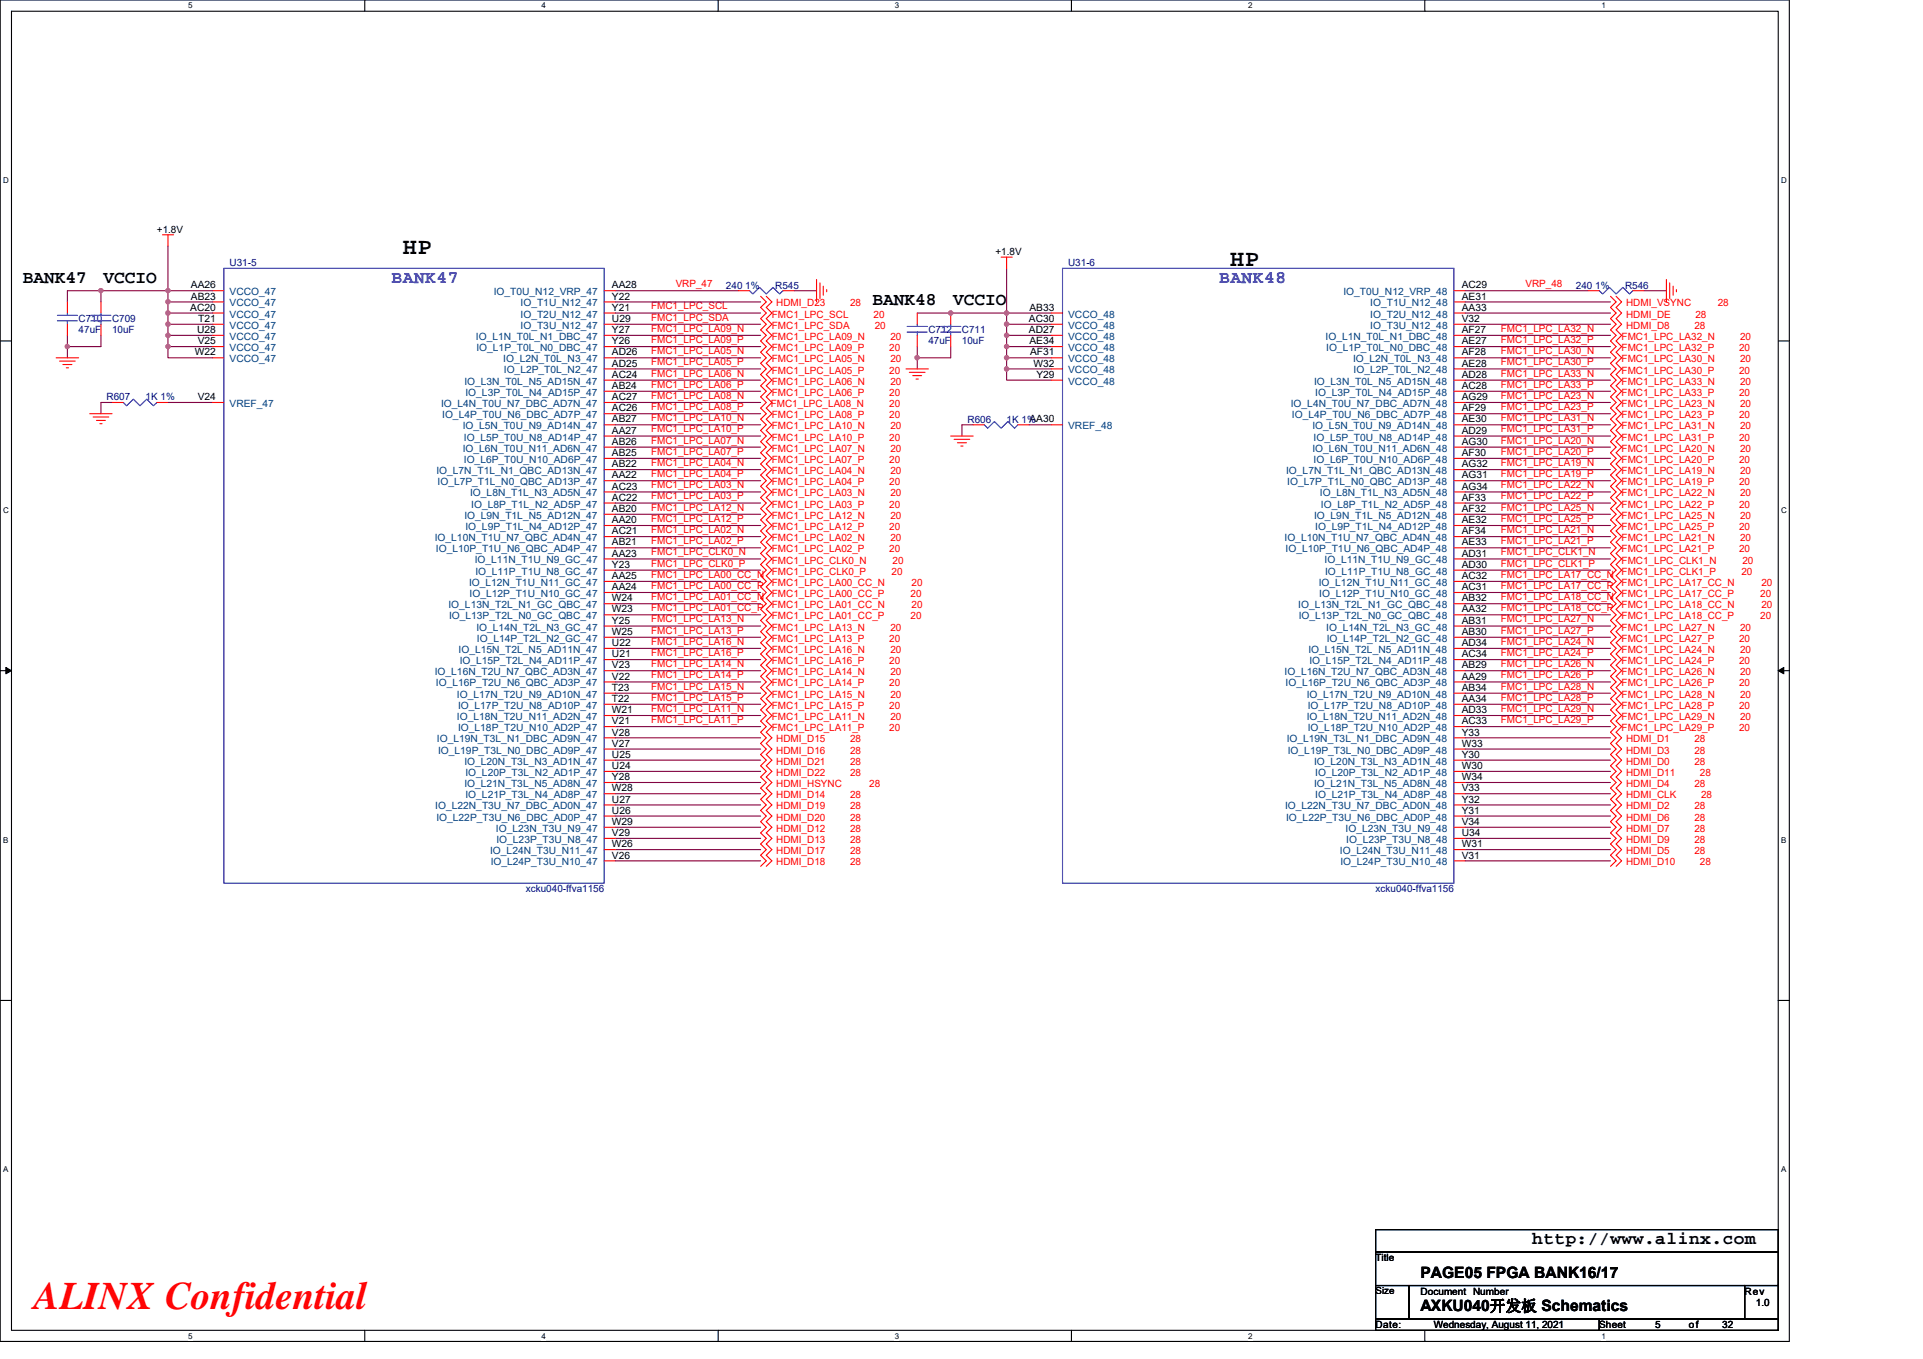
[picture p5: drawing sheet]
<svg xmlns="http://www.w3.org/2000/svg" width="297mm" height="210mm" viewBox="0 0 297 210" stroke-linecap="round" stroke-linejoin="round" font-family="sans-serif">
<defs><g id="words">
<text font-size="6" fill="#f00" x="5.2" y="202.3">ALINX Confidential</text>
<g font-size="3.6">
<text x="62.2" y="39.3">HP</text>
<text x="190" y="41">HP</text>
</g>
<g font-size="2.8">
<text x="3.5" y="43.8">BANK47</text>
<text x="16" y="43.8">VCCIO</text>
<text x="134.8" y="47.2">BANK48</text>
<text x="147.2" y="47.2">VCCIO</text>
<text x="236.7" y="192.3">http://www.alinx.com</text>
</g>
<g font-size="2.8" fill="#00f">
<text x="60.5" y="43.8">BANK47</text>
<text x="188.3" y="43.8">BANK48</text>
</g>
<g font-size="2.4">
<text x="219.4" y="197.4">PAGE05 FPGA BANK16/17</text>
<text x="219.4" y="202.6">AXKU040开发板 Schematics</text>
</g>
<g font-size="1.5">
<text x="24.2" y="35.9">+1.8V</text>
<text x="153.8" y="39.4">+1.8V</text>
<text x="29.5" y="44.6">AA26</text>
<text x="29.5" y="46.3">AB23</text>
<text x="94.5" y="46.3">Y22</text>
<text x="94.5" y="44.6">AA28</text>
<text x="225.8" y="46.3">AE31</text>
<text x="225.8" y="44.6">AC29</text>
<text x="29.4" y="48">AC20</text>
<text x="30.5" y="51.5">U28</text>
<text x="30.5" y="53.2">V25</text>
<text x="30.6" y="49.7">T21</text>
<text x="94.5" y="53.2">Y26</text>
<text x="94.5" y="48">Y21</text>
<text x="94.5" y="49.7">U29</text>
<text x="94.5" y="51.5">Y27</text>
<text x="158.9" y="49.7">AC30</text>
<text x="158.9" y="51.5">AD27</text>
<text x="159" y="48">AB33</text>
<text x="159" y="53.2">AE34</text>
<text x="225.8" y="48">AA33</text>
<text x="225.8" y="49.7">V32</text>
<text x="225.8" y="51.5">AF27</text>
<text x="225.8" y="53.2">AE27</text>
<text x="30.1" y="54.9">W22</text>
<text x="94.5" y="56.6">AD25</text>
<text x="94.5" y="58.4">AC24</text>
<text x="94.5" y="54.9">AD26</text>
<text x="159.1" y="54.9">AF31</text>
<text x="159.6" y="56.6">W32</text>
<text x="160.1" y="58.4">Y29</text>
<text x="225.8" y="56.6">AE28</text>
<text x="225.8" y="54.9">AF28</text>
<text x="225.8" y="58.4">AD28</text>
<text x="30.5" y="61.8">V24</text>
<text x="94.5" y="65.3">AB27</text>
<text x="94.5" y="61.8">AC27</text>
<text x="94.5" y="60.1">AB24</text>
<text x="94.5" y="63.6">AC26</text>
<text x="159" y="65.3">AA30</text>
<text x="225.8" y="65.3">AE30</text>
<text x="225.8" y="60.1">AC28</text>
<text x="225.8" y="61.8">AG29</text>
<text x="225.8" y="63.6">AF29</text>
<text x="94.5" y="68.7">AB26</text>
<text x="94.5" y="67">AA27</text>
<text x="94.5" y="70.5">AB25</text>
<text x="225.8" y="68.7">AG30</text>
<text x="225.8" y="67">AD29</text>
<text x="225.8" y="70.5">AF30</text>
<text x="94.5" y="72.2">AB22</text>
<text x="94.5" y="75.6">AC23</text>
<text x="94.5" y="73.9">AA22</text>
<text x="94.5" y="77.4">AC22</text>
<text x="225.8" y="72.2">AG32</text>
<text x="225.8" y="73.9">AG31</text>
<text x="225.8" y="75.6">AG34</text>
<text x="225.8" y="77.4">AF33</text>
<text x="94.5" y="82.6">AC21</text>
<text x="94.5" y="79.1">AB20</text>
<text x="94.5" y="80.8">AA20</text>
<text x="225.8" y="82.6">AF34</text>
<text x="225.8" y="79.1">AF32</text>
<text x="225.8" y="80.8">AE32</text>
<text x="94.5" y="89.5">AA25</text>
<text x="94.5" y="84.3">AB21</text>
<text x="94.5" y="86">AA23</text>
<text x="94.5" y="87.7">Y23</text>
<text x="225.8" y="89.5">AC32</text>
<text x="225.8" y="84.3">AE33</text>
<text x="225.8" y="86">AD31</text>
<text x="225.8" y="87.7">AD30</text>
<text x="94.5" y="94.6">W23</text>
<text x="94.5" y="91.2">AA24</text>
<text x="94.5" y="92.9">W24</text>
<text x="225.8" y="94.6">AA32</text>
<text x="225.8" y="91.2">AC31</text>
<text x="225.8" y="92.9">AB32</text>
<text x="94.5" y="96.4">Y25</text>
<text x="94.5" y="98.1">W25</text>
<text x="94.5" y="99.8">U22</text>
<text x="94.5" y="101.6">U21</text>
<text x="225.8" y="98.1">AB30</text>
<text x="225.8" y="99.8">AD34</text>
<text x="225.8" y="101.6">AC34</text>
<text x="225.8" y="96.4">AB31</text>
<text x="94.5" y="106.7">T23</text>
<text x="94.5" y="103.3">V23</text>
<text x="94.5" y="105">V22</text>
<text x="225.8" y="106.7">AB34</text>
<text x="225.8" y="103.3">AB29</text>
<text x="225.8" y="105">AA29</text>
<text x="94.5" y="110.2">W21</text>
<text x="94.5" y="108.5">T22</text>
<text x="94.5" y="111.9">V21</text>
<text x="94.5" y="113.6">V28</text>
<text x="225.8" y="108.5">AA34</text>
<text x="225.8" y="110.2">AD33</text>
<text x="225.8" y="111.9">AC33</text>
<text x="225.8" y="113.6">Y33</text>
<text x="94.5" y="117.1">U25</text>
<text x="94.5" y="118.8">U24</text>
<text x="94.5" y="115.4">V27</text>
<text x="225.8" y="117.1">Y30</text>
<text x="225.8" y="118.8">W30</text>
<text x="225.8" y="115.4">W33</text>
<text x="94.5" y="124">U27</text>
<text x="94.5" y="120.5">Y28</text>
<text x="94.5" y="125.7">U26</text>
<text x="94.5" y="122.3">W28</text>
<text x="225.8" y="124">Y32</text>
<text x="225.8" y="120.5">W34</text>
<text x="225.8" y="122.3">V33</text>
<text x="225.8" y="125.7">Y31</text>
<text x="94.5" y="130.9">W26</text>
<text x="94.5" y="127.5">W29</text>
<text x="94.5" y="129.2">V29</text>
<text x="225.8" y="130.9">W31</text>
<text x="225.8" y="127.5">V34</text>
<text x="225.8" y="129.2">U34</text>
<text x="94.5" y="132.7">V26</text>
<text x="225.8" y="132.7">V31</text>
<text x="212.5" y="194.9">Title</text>
<text x="212.5" y="200">Size</text>
<text x="219.4" y="200">Document Number</text>
<text x="269.5" y="200">Rev</text>
<text x="271.2" y="201.8">1.0</text>
<text x="212.5" y="205.2">Date:</text>
<text x="221.5" y="205.2">Wednesday, August 11, 2021</text>
<text x="247" y="205.2">Sheet</text>
<text x="255.7" y="205.2">5</text>
<text x="260.9" y="205.2">of</text>
<text x="266" y="205.2">32</text>
</g>
<g font-size="1.5" fill="#000080">
<text x="35.5" y="41.1">U31-5</text>
<text x="165" y="41.1">U31-6</text>
<text x="112.1" y="44.6">240 1%</text>
<text x="119.7" y="44.6">R545</text>
<text x="243.4" y="44.6">240 1%</text>
<text x="251" y="44.6">R546</text>
<text x="12.1" y="49.8">C710</text>
<text x="12.1" y="51.5">47uF</text>
<text x="17.3" y="49.8">C709</text>
<text x="17.3" y="51.5">10uF</text>
<text x="143.4" y="51.5">C712</text>
<text x="143.4" y="53.2">47uF</text>
<text x="148.6" y="51.5">C711</text>
<text x="148.6" y="53.2">10uF</text>
<text x="16.5" y="61.8">R607</text>
<text x="22.5" y="61.8">1K 1%</text>
<text x="149.5" y="65.3">R606</text>
<text x="155.5" y="65.3">1K 1%</text>
<text x="81.2" y="137.9">xcku040-ffva1156</text>
<text x="212.5" y="137.9">xcku040-ffva1156</text>
</g>
<g font-size="1.5" fill="#004080">
<text x="35.5" y="45.6">VCCO_47</text>
<text x="35.5" y="47.3">VCCO_47</text>
<text x="76.3" y="45.6">IO_T0U_N12_VRP_47</text>
<text x="80.4" y="47.3">IO_T1U_N12_47</text>
<text x="207.5" y="45.6">IO_T0U_N12_VRP_48</text>
<text x="211.7" y="47.3">IO_T1U_N12_48</text>
<text x="35.5" y="49.1">VCCO_47</text>
<text x="35.5" y="50.8">VCCO_47</text>
<text x="35.5" y="52.5">VCCO_47</text>
<text x="73.5" y="52.5">IO_L1N_T0L_N1_DBC_47</text>
<text x="80.4" y="49.1">IO_T2U_N12_47</text>
<text x="80.4" y="50.8">IO_T3U_N12_47</text>
<text x="165" y="49.1">VCCO_48</text>
<text x="165" y="50.8">VCCO_48</text>
<text x="165" y="52.5">VCCO_48</text>
<text x="204.8" y="52.5">IO_L1N_T0L_N1_DBC_48</text>
<text x="211.7" y="49.1">IO_T2U_N12_48</text>
<text x="211.7" y="50.8">IO_T3U_N12_48</text>
<text x="35.5" y="54.3">VCCO_47</text>
<text x="35.5" y="56">VCCO_47</text>
<text x="71.7" y="59.4">IO_L3N_T0L_N5_AD15N_47</text>
<text x="73.6" y="54.3">IO_L1P_T0L_N0_DBC_47</text>
<text x="77.7" y="56">IO_L2N_T0L_N3_47</text>
<text x="77.8" y="57.7">IO_L2P_T0L_N2_47</text>
<text x="165" y="54.3">VCCO_48</text>
<text x="165" y="56">VCCO_48</text>
<text x="165" y="57.7">VCCO_48</text>
<text x="165" y="59.4">VCCO_48</text>
<text x="203" y="59.4">IO_L3N_T0L_N5_AD15N_48</text>
<text x="204.8" y="54.3">IO_L1P_T0L_N0_DBC_48</text>
<text x="209" y="56">IO_L2N_T0L_N3_48</text>
<text x="209.1" y="57.7">IO_L2P_T0L_N2_48</text>
<text x="35.5" y="62.9">VREF_47</text>
<text x="68.1" y="62.9">IO_L4N_T0U_N7_DBC_AD7N_47</text>
<text x="68.3" y="64.6">IO_L4P_T0U_N6_DBC_AD7P_47</text>
<text x="71.9" y="61.2">IO_L3P_T0L_N4_AD15P_47</text>
<text x="199.4" y="62.9">IO_L4N_T0U_N7_DBC_AD7N_48</text>
<text x="199.6" y="64.6">IO_L4P_T0U_N6_DBC_AD7P_48</text>
<text x="203.2" y="61.2">IO_L3P_T0L_N4_AD15P_48</text>
<text x="71.5" y="66.3">IO_L5N_T0U_N9_AD14N_47</text>
<text x="71.5" y="69.8">IO_L6N_T0U_N11_AD6N_47</text>
<text x="71.6" y="68.1">IO_L5P_T0U_N8_AD14P_47</text>
<text x="71.6" y="71.5">IO_L6P_T0U_N10_AD6P_47</text>
<text x="165" y="66.3">VREF_48</text>
<text x="202.7" y="66.3">IO_L5N_T0U_N9_AD14N_48</text>
<text x="202.7" y="69.8">IO_L6N_T0U_N11_AD6N_48</text>
<text x="202.9" y="68.1">IO_L5P_T0U_N8_AD14P_48</text>
<text x="202.9" y="71.5">IO_L6P_T0U_N10_AD6P_48</text>
<text x="67.4" y="73.3">IO_L7N_T1L_N1_QBC_AD13N_47</text>
<text x="67.6" y="75">IO_L7P_T1L_N0_QBC_AD13P_47</text>
<text x="72.6" y="76.7">IO_L8N_T1L_N3_AD5N_47</text>
<text x="198.7" y="73.3">IO_L7N_T1L_N1_QBC_AD13N_48</text>
<text x="198.8" y="75">IO_L7P_T1L_N0_QBC_AD13P_48</text>
<text x="203.9" y="76.7">IO_L8N_T1L_N3_AD5N_48</text>
<text x="67.2" y="83.6">IO_L10N_T1U_N7_QBC_AD4N_47</text>
<text x="71.7" y="80.2">IO_L9N_T1L_N5_AD12N_47</text>
<text x="71.9" y="81.9">IO_L9P_T1L_N4_AD12P_47</text>
<text x="72.8" y="78.4">IO_L8P_T1L_N2_AD5P_47</text>
<text x="198.4" y="83.6">IO_L10N_T1U_N7_QBC_AD4N_48</text>
<text x="203" y="80.2">IO_L9N_T1L_N5_AD12N_48</text>
<text x="203.2" y="81.9">IO_L9P_T1L_N4_AD12P_48</text>
<text x="204" y="78.4">IO_L8P_T1L_N2_AD5P_48</text>
<text x="67.3" y="85.3">IO_L10P_T1U_N6_QBC_AD4P_47</text>
<text x="73.3" y="87.1">IO_L11N_T1U_N9_GC_47</text>
<text x="73.4" y="88.8">IO_L11P_T1U_N8_GC_47</text>
<text x="198.6" y="85.3">IO_L10P_T1U_N6_QBC_AD4P_48</text>
<text x="204.6" y="87.1">IO_L11N_T1U_N9_GC_48</text>
<text x="204.7" y="88.8">IO_L11P_T1U_N8_GC_48</text>
<text x="69.3" y="94">IO_L13N_T2L_N1_GC_QBC_47</text>
<text x="69.4" y="95.7">IO_L13P_T2L_N0_GC_QBC_47</text>
<text x="72.5" y="90.5">IO_L12N_T1U_N11_GC_47</text>
<text x="72.5" y="92.2">IO_L12P_T1U_N10_GC_47</text>
<text x="200.5" y="94">IO_L13N_T2L_N1_GC_QBC_48</text>
<text x="200.6" y="95.7">IO_L13P_T2L_N0_GC_QBC_48</text>
<text x="203.7" y="90.5">IO_L12N_T1U_N11_GC_48</text>
<text x="203.8" y="92.2">IO_L12P_T1U_N10_GC_48</text>
<text x="70.8" y="100.9">IO_L15N_T2L_N5_AD11N_47</text>
<text x="73.6" y="97.4">IO_L14N_T2L_N3_GC_47</text>
<text x="73.7" y="99.2">IO_L14P_T2L_N2_GC_47</text>
<text x="202.1" y="100.9">IO_L15N_T2L_N5_AD11N_48</text>
<text x="204.8" y="97.4">IO_L14N_T2L_N3_GC_48</text>
<text x="204.9" y="99.2">IO_L14P_T2L_N2_GC_48</text>
<text x="67.2" y="104.3">IO_L16N_T2U_N7_QBC_AD3N_47</text>
<text x="67.3" y="106.1">IO_L16P_T2U_N6_QBC_AD3P_47</text>
<text x="70.6" y="107.8">IO_L17N_T2U_N9_AD10N_47</text>
<text x="71" y="102.6">IO_L15P_T2L_N4_AD11P_47</text>
<text x="198.4" y="104.3">IO_L16N_T2U_N7_QBC_AD3N_48</text>
<text x="198.6" y="106.1">IO_L16P_T2U_N6_QBC_AD3P_48</text>
<text x="201.8" y="107.8">IO_L17N_T2U_N9_AD10N_48</text>
<text x="202.3" y="102.6">IO_L15P_T2L_N4_AD11P_48</text>
<text x="70.6" y="111.3">IO_L18N_T2U_N11_AD2N_47</text>
<text x="70.8" y="109.5">IO_L17P_T2U_N8_AD10P_47</text>
<text x="70.8" y="113">IO_L18P_T2U_N10_AD2P_47</text>
<text x="201.8" y="111.3">IO_L18N_T2U_N11_AD2N_48</text>
<text x="202" y="109.5">IO_L17P_T2U_N8_AD10P_48</text>
<text x="202" y="113">IO_L18P_T2U_N10_AD2P_48</text>
<text x="67.5" y="114.7">IO_L19N_T3L_N1_DBC_AD9N_47</text>
<text x="67.7" y="116.4">IO_L19P_T3L_N0_DBC_AD9P_47</text>
<text x="71.7" y="118.2">IO_L20N_T3L_N3_AD1N_47</text>
<text x="71.9" y="119.9">IO_L20P_T3L_N2_AD1P_47</text>
<text x="198.8" y="114.7">IO_L19N_T3L_N1_DBC_AD9N_48</text>
<text x="198.9" y="116.4">IO_L19P_T3L_N0_DBC_AD9P_48</text>
<text x="203" y="118.2">IO_L20N_T3L_N3_AD1N_48</text>
<text x="203.2" y="119.9">IO_L20P_T3L_N2_AD1P_48</text>
<text x="67.2" y="125.1">IO_L22N_T3U_N7_DBC_AD0N_47</text>
<text x="71.7" y="121.6">IO_L21N_T3L_N5_AD8N_47</text>
<text x="71.9" y="123.3">IO_L21P_T3L_N4_AD8P_47</text>
<text x="198.5" y="125.1">IO_L22N_T3U_N7_DBC_AD0N_48</text>
<text x="203" y="121.6">IO_L21N_T3L_N5_AD8N_48</text>
<text x="203.2" y="123.3">IO_L21P_T3L_N4_AD8P_48</text>
<text x="67.4" y="126.8">IO_L22P_T3U_N6_DBC_AD0P_47</text>
<text x="75.7" y="132">IO_L24N_T3U_N11_47</text>
<text x="76.6" y="128.5">IO_L23N_T3U_N9_47</text>
<text x="76.7" y="130.2">IO_L23P_T3U_N8_47</text>
<text x="198.7" y="126.8">IO_L22P_T3U_N6_DBC_AD0P_48</text>
<text x="207" y="132">IO_L24N_T3U_N11_48</text>
<text x="207.9" y="128.5">IO_L23N_T3U_N9_48</text>
<text x="207.9" y="130.2">IO_L23P_T3U_N8_48</text>
<text x="75.8" y="133.7">IO_L24P_T3U_N10_47</text>
<text x="207" y="133.7">IO_L24P_T3U_N10_48</text>
</g>
<g font-size="1.5" fill="#f00">
<text x="100.6" y="47.8">FMC1_LPC_SCL</text>
<text x="104.4" y="44.4">VRP_47</text>
<text x="119.9" y="47.3">HDMI_D23</text>
<text x="131.3" y="47.3">28</text>
<text x="235.6" y="44.4">VRP_48</text>
<text x="251.2" y="47.3">HDMI_VSYNC</text>
<text x="265.3" y="47.3">28</text>
<text x="100.6" y="49.6">FMC1_LPC_SDA</text>
<text x="100.6" y="53">FMC1_LPC_LA09_P</text>
<text x="100.6" y="51.3">FMC1_LPC_LA09_N</text>
<text x="119.2" y="50.8">FMC1_LPC_SDA</text>
<text x="119.2" y="49.1">FMC1_LPC_SCL</text>
<text x="119.2" y="52.5">FMC1_LPC_LA09_N</text>
<text x="134.9" y="49.1">20</text>
<text x="135.1" y="50.8">20</text>
<text x="137.5" y="52.5">20</text>
<text x="231.8" y="53">FMC1_LPC_LA32_P</text>
<text x="231.8" y="51.3">FMC1_LPC_LA32_N</text>
<text x="250.5" y="52.5">FMC1_LPC_LA32_N</text>
<text x="251.2" y="49.1">HDMI_DE</text>
<text x="251.2" y="50.8">HDMI_D8</text>
<text x="261.7" y="50.8">28</text>
<text x="261.9" y="49.1">28</text>
<text x="268.8" y="52.5">20</text>
<text x="100.6" y="59.9">FMC1_LPC_LA06_P</text>
<text x="100.6" y="58.2">FMC1_LPC_LA06_N</text>
<text x="100.6" y="56.5">FMC1_LPC_LA05_P</text>
<text x="100.6" y="54.7">FMC1_LPC_LA05_N</text>
<text x="119.2" y="59.4">FMC1_LPC_LA06_N</text>
<text x="119.2" y="57.7">FMC1_LPC_LA05_P</text>
<text x="119.2" y="56">FMC1_LPC_LA05_N</text>
<text x="119.2" y="54.3">FMC1_LPC_LA09_P</text>
<text x="137.4" y="57.7">20</text>
<text x="137.4" y="54.3">20</text>
<text x="137.5" y="59.4">20</text>
<text x="137.5" y="56">20</text>
<text x="231.8" y="56.5">FMC1_LPC_LA30_P</text>
<text x="231.8" y="54.7">FMC1_LPC_LA30_N</text>
<text x="231.8" y="59.9">FMC1_LPC_LA33_P</text>
<text x="231.8" y="58.2">FMC1_LPC_LA33_N</text>
<text x="250.5" y="57.7">FMC1_LPC_LA30_P</text>
<text x="250.5" y="56">FMC1_LPC_LA30_N</text>
<text x="250.5" y="59.4">FMC1_LPC_LA33_N</text>
<text x="250.5" y="54.3">FMC1_LPC_LA32_P</text>
<text x="268.6" y="57.7">20</text>
<text x="268.6" y="54.3">20</text>
<text x="268.8" y="56">20</text>
<text x="268.8" y="59.4">20</text>
<text x="100.6" y="65.1">FMC1_LPC_LA10_N</text>
<text x="100.6" y="63.4">FMC1_LPC_LA08_P</text>
<text x="100.6" y="61.6">FMC1_LPC_LA08_N</text>
<text x="119.1" y="62.9">FMC1_LPC_LA08_N</text>
<text x="119.2" y="61.2">FMC1_LPC_LA06_P</text>
<text x="119.2" y="64.6">FMC1_LPC_LA08_P</text>
<text x="137.4" y="62.9">20</text>
<text x="137.4" y="61.2">20</text>
<text x="137.4" y="64.6">20</text>
<text x="231.8" y="65.1">FMC1_LPC_LA31_N</text>
<text x="231.8" y="63.4">FMC1_LPC_LA23_P</text>
<text x="231.8" y="61.6">FMC1_LPC_LA23_N</text>
<text x="250.5" y="61.2">FMC1_LPC_LA33_P</text>
<text x="250.5" y="64.6">FMC1_LPC_LA23_P</text>
<text x="250.5" y="62.9">FMC1_LPC_LA23_N</text>
<text x="268.6" y="61.2">20</text>
<text x="268.6" y="64.6">20</text>
<text x="268.8" y="62.9">20</text>
<text x="100.6" y="66.8">FMC1_LPC_LA10_P</text>
<text x="100.6" y="70.3">FMC1_LPC_LA07_P</text>
<text x="100.6" y="68.5">FMC1_LPC_LA07_N</text>
<text x="119.2" y="68.1">FMC1_LPC_LA10_P</text>
<text x="119.2" y="66.4">FMC1_LPC_LA10_N</text>
<text x="119.2" y="71.5">FMC1_LPC_LA07_P</text>
<text x="119.2" y="69.8">FMC1_LPC_LA07_N</text>
<text x="137.4" y="68.1">20</text>
<text x="137.4" y="71.5">20</text>
<text x="137.5" y="66.4">20</text>
<text x="137.5" y="69.8">20</text>
<text x="231.8" y="70.3">FMC1_LPC_LA20_P</text>
<text x="231.8" y="68.5">FMC1_LPC_LA20_N</text>
<text x="231.8" y="66.8">FMC1_LPC_LA31_P</text>
<text x="250.5" y="71.5">FMC1_LPC_LA20_P</text>
<text x="250.5" y="69.8">FMC1_LPC_LA20_N</text>
<text x="250.5" y="68.1">FMC1_LPC_LA31_P</text>
<text x="250.5" y="66.4">FMC1_LPC_LA31_N</text>
<text x="268.6" y="71.5">20</text>
<text x="268.6" y="68.1">20</text>
<text x="268.8" y="69.8">20</text>
<text x="268.8" y="66.4">20</text>
<text x="100.6" y="73.7">FMC1_LPC_LA04_P</text>
<text x="100.6" y="72">FMC1_LPC_LA04_N</text>
<text x="100.6" y="77.2">FMC1_LPC_LA03_P</text>
<text x="100.6" y="75.5">FMC1_LPC_LA03_N</text>
<text x="119.2" y="75">FMC1_LPC_LA04_P</text>
<text x="119.2" y="73.3">FMC1_LPC_LA04_N</text>
<text x="119.2" y="76.7">FMC1_LPC_LA03_N</text>
<text x="137.4" y="75">20</text>
<text x="137.5" y="73.3">20</text>
<text x="137.5" y="76.7">20</text>
<text x="231.8" y="73.7">FMC1_LPC_LA19_P</text>
<text x="231.8" y="72">FMC1_LPC_LA19_N</text>
<text x="231.8" y="77.2">FMC1_LPC_LA22_P</text>
<text x="231.8" y="75.5">FMC1_LPC_LA22_N</text>
<text x="250.5" y="75">FMC1_LPC_LA19_P</text>
<text x="250.5" y="73.3">FMC1_LPC_LA19_N</text>
<text x="250.5" y="76.7">FMC1_LPC_LA22_N</text>
<text x="268.6" y="75">20</text>
<text x="268.8" y="73.3">20</text>
<text x="268.8" y="76.7">20</text>
<text x="100.6" y="80.6">FMC1_LPC_LA12_P</text>
<text x="100.6" y="78.9">FMC1_LPC_LA12_N</text>
<text x="100.6" y="82.4">FMC1_LPC_LA02_N</text>
<text x="119.2" y="81.9">FMC1_LPC_LA12_P</text>
<text x="119.2" y="80.2">FMC1_LPC_LA12_N</text>
<text x="119.2" y="83.6">FMC1_LPC_LA02_N</text>
<text x="119.2" y="78.4">FMC1_LPC_LA03_P</text>
<text x="137.4" y="81.9">20</text>
<text x="137.4" y="78.4">20</text>
<text x="137.5" y="80.2">20</text>
<text x="137.5" y="83.6">20</text>
<text x="231.8" y="82.4">FMC1_LPC_LA21_N</text>
<text x="231.8" y="80.6">FMC1_LPC_LA25_P</text>
<text x="231.8" y="78.9">FMC1_LPC_LA25_N</text>
<text x="250.5" y="78.4">FMC1_LPC_LA22_P</text>
<text x="250.5" y="83.6">FMC1_LPC_LA21_N</text>
<text x="250.5" y="81.9">FMC1_LPC_LA25_P</text>
<text x="250.5" y="80.2">FMC1_LPC_LA25_N</text>
<text x="268.6" y="78.4">20</text>
<text x="268.6" y="81.9">20</text>
<text x="268.8" y="83.6">20</text>
<text x="268.8" y="80.2">20</text>
<text x="100.6" y="87.5">FMC1_LPC_CLK0_P</text>
<text x="100.6" y="85.8">FMC1_LPC_CLK0_N</text>
<text x="100.6" y="89.3">FMC1_LPC_LA00_CC_N</text>
<text x="100.6" y="84.1">FMC1_LPC_LA02_P</text>
<text x="119.2" y="88.8">FMC1_LPC_CLK0_P</text>
<text x="119.2" y="87.1">FMC1_LPC_CLK0_N</text>
<text x="119.2" y="85.3">FMC1_LPC_LA02_P</text>
<text x="137.4" y="85.3">20</text>
<text x="137.7" y="88.8">20</text>
<text x="137.9" y="87.1">20</text>
<text x="231.8" y="87.5">FMC1_LPC_CLK1_P</text>
<text x="231.8" y="85.8">FMC1_LPC_CLK1_N</text>
<text x="231.8" y="89.3">FMC1_LPC_LA17_CC_N</text>
<text x="231.8" y="84.1">FMC1_LPC_LA21_P</text>
<text x="250.5" y="88.8">FMC1_LPC_CLK1_P</text>
<text x="250.5" y="87.1">FMC1_LPC_CLK1_N</text>
<text x="250.5" y="85.3">FMC1_LPC_LA21_P</text>
<text x="268.6" y="85.3">20</text>
<text x="269" y="88.8">20</text>
<text x="269.1" y="87.1">20</text>
<text x="100.6" y="91">FMC1_LPC_LA00_CC_P</text>
<text x="100.6" y="94.4">FMC1_LPC_LA01_CC_P</text>
<text x="100.6" y="92.7">FMC1_LPC_LA01_CC_N</text>
<text x="119.2" y="92.3">FMC1_LPC_LA00_CC_P</text>
<text x="119.2" y="95.7">FMC1_LPC_LA01_CC_P</text>
<text x="119.2" y="90.5">FMC1_LPC_LA00_CC_N</text>
<text x="119.2" y="94">FMC1_LPC_LA01_CC_N</text>
<text x="140.6" y="92.3">20</text>
<text x="140.6" y="95.7">20</text>
<text x="140.8" y="90.5">20</text>
<text x="140.8" y="94">20</text>
<text x="231.8" y="91">FMC1_LPC_LA17_CC_P</text>
<text x="231.8" y="94.4">FMC1_LPC_LA18_CC_P</text>
<text x="231.8" y="92.7">FMC1_LPC_LA18_CC_N</text>
<text x="250.5" y="92.3">FMC1_LPC_LA17_CC_P</text>
<text x="250.5" y="90.5">FMC1_LPC_LA17_CC_N</text>
<text x="250.5" y="95.7">FMC1_LPC_LA18_CC_P</text>
<text x="250.5" y="94">FMC1_LPC_LA18_CC_N</text>
<text x="271.9" y="92.3">20</text>
<text x="271.9" y="95.7">20</text>
<text x="272.1" y="90.5">20</text>
<text x="272.1" y="94">20</text>
<text x="100.6" y="97.9">FMC1_LPC_LA13_P</text>
<text x="100.6" y="96.2">FMC1_LPC_LA13_N</text>
<text x="100.6" y="101.4">FMC1_LPC_LA16_P</text>
<text x="100.6" y="99.6">FMC1_LPC_LA16_N</text>
<text x="119.2" y="99.2">FMC1_LPC_LA13_P</text>
<text x="119.2" y="97.4">FMC1_LPC_LA13_N</text>
<text x="119.2" y="100.9">FMC1_LPC_LA16_N</text>
<text x="137.4" y="99.2">20</text>
<text x="137.5" y="97.4">20</text>
<text x="137.5" y="100.9">20</text>
<text x="231.8" y="97.9">FMC1_LPC_LA27_P</text>
<text x="231.8" y="96.2">FMC1_LPC_LA27_N</text>
<text x="231.8" y="101.4">FMC1_LPC_LA24_P</text>
<text x="231.8" y="99.6">FMC1_LPC_LA24_N</text>
<text x="250.5" y="99.2">FMC1_LPC_LA27_P</text>
<text x="250.5" y="97.4">FMC1_LPC_LA27_N</text>
<text x="250.5" y="100.9">FMC1_LPC_LA24_N</text>
<text x="268.6" y="99.2">20</text>
<text x="268.8" y="97.4">20</text>
<text x="268.8" y="100.9">20</text>
<text x="100.6" y="106.6">FMC1_LPC_LA15_N</text>
<text x="100.6" y="104.8">FMC1_LPC_LA14_P</text>
<text x="100.6" y="103.1">FMC1_LPC_LA14_N</text>
<text x="119.2" y="107.8">FMC1_LPC_LA15_N</text>
<text x="119.2" y="106.1">FMC1_LPC_LA14_P</text>
<text x="119.2" y="104.4">FMC1_LPC_LA14_N</text>
<text x="119.2" y="102.6">FMC1_LPC_LA16_P</text>
<text x="137.4" y="106.1">20</text>
<text x="137.4" y="102.6">20</text>
<text x="137.5" y="107.8">20</text>
<text x="137.5" y="104.4">20</text>
<text x="231.8" y="104.8">FMC1_LPC_LA26_P</text>
<text x="231.8" y="103.1">FMC1_LPC_LA26_N</text>
<text x="231.8" y="106.6">FMC1_LPC_LA28_N</text>
<text x="250.5" y="106.1">FMC1_LPC_LA26_P</text>
<text x="250.5" y="104.4">FMC1_LPC_LA26_N</text>
<text x="250.5" y="102.6">FMC1_LPC_LA24_P</text>
<text x="250.5" y="107.8">FMC1_LPC_LA28_N</text>
<text x="268.6" y="106.1">20</text>
<text x="268.6" y="102.6">20</text>
<text x="268.8" y="104.4">20</text>
<text x="268.8" y="107.8">20</text>
<text x="100.6" y="108.3">FMC1_LPC_LA15_P</text>
<text x="100.6" y="111.7">FMC1_LPC_LA11_P</text>
<text x="100.6" y="110">FMC1_LPC_LA11_N</text>
<text x="119.2" y="109.5">FMC1_LPC_LA15_P</text>
<text x="119.2" y="113">FMC1_LPC_LA11_P</text>
<text x="119.2" y="111.3">FMC1_LPC_LA11_N</text>
<text x="137.4" y="109.5">20</text>
<text x="137.4" y="113">20</text>
<text x="137.5" y="111.3">20</text>
<text x="231.8" y="111.7">FMC1_LPC_LA29_P</text>
<text x="231.8" y="110">FMC1_LPC_LA29_N</text>
<text x="231.8" y="108.3">FMC1_LPC_LA28_P</text>
<text x="250.5" y="113">FMC1_LPC_LA29_P</text>
<text x="250.5" y="111.3">FMC1_LPC_LA29_N</text>
<text x="250.5" y="109.5">FMC1_LPC_LA28_P</text>
<text x="268.6" y="113">20</text>
<text x="268.6" y="109.5">20</text>
<text x="268.8" y="111.3">20</text>
<text x="119.9" y="118.2">HDMI_D21</text>
<text x="119.9" y="114.7">HDMI_D15</text>
<text x="119.9" y="119.9">HDMI_D22</text>
<text x="119.9" y="116.4">HDMI_D16</text>
<text x="131.3" y="118.2">28</text>
<text x="131.3" y="114.7">28</text>
<text x="131.3" y="119.9">28</text>
<text x="131.3" y="116.4">28</text>
<text x="251.2" y="114.7">HDMI_D1</text>
<text x="251.2" y="116.4">HDMI_D3</text>
<text x="251.2" y="118.2">HDMI_D0</text>
<text x="251.2" y="119.9">HDMI_D11</text>
<text x="261.7" y="114.7">28</text>
<text x="261.7" y="116.4">28</text>
<text x="261.7" y="118.2">28</text>
<text x="262.6" y="119.9">28</text>
<text x="119.9" y="121.6">HDMI_HSYNC</text>
<text x="119.9" y="123.3">HDMI_D14</text>
<text x="119.9" y="125.1">HDMI_D19</text>
<text x="131.3" y="123.3">28</text>
<text x="131.3" y="125.1">28</text>
<text x="134.3" y="121.6">28</text>
<text x="251.2" y="121.6">HDMI_D4</text>
<text x="251.2" y="123.3">HDMI_CLK</text>
<text x="251.2" y="125.1">HDMI_D2</text>
<text x="261.7" y="121.6">28</text>
<text x="261.7" y="125.1">28</text>
<text x="262.8" y="123.3">28</text>
<text x="119.9" y="130.3">HDMI_D13</text>
<text x="119.9" y="126.8">HDMI_D20</text>
<text x="119.9" y="132">HDMI_D17</text>
<text x="119.9" y="128.5">HDMI_D12</text>
<text x="131.3" y="130.3">28</text>
<text x="131.3" y="126.8">28</text>
<text x="131.3" y="132">28</text>
<text x="131.3" y="128.5">28</text>
<text x="251.2" y="126.8">HDMI_D6</text>
<text x="251.2" y="130.3">HDMI_D9</text>
<text x="251.2" y="128.5">HDMI_D7</text>
<text x="251.2" y="132">HDMI_D5</text>
<text x="261.7" y="126.8">28</text>
<text x="261.7" y="130.3">28</text>
<text x="261.7" y="128.5">28</text>
<text x="261.7" y="132">28</text>
<text x="119.9" y="133.7">HDMI_D18</text>
<text x="131.3" y="133.7">28</text>
<text x="251.2" y="133.7">HDMI_D10</text>
<text x="262.6" y="133.7">28</text>
</g>
<g font-size="1.2">
<text x="29.1" y="1.3">5</text>
<text x="83.6" y="1.3">4</text>
<text x="138.2" y="1.3">3</text>
<text x="192.8" y="1.3">2</text>
<text x="247.4" y="1.3">1</text>
<text x=".5" y="28.3">D</text>
<text x="275.1" y="28.3">D</text>
<text x=".5" y="79.2">C</text>
<text x="275.1" y="79.2">C</text>
<text x=".5" y="130.2">B</text>
<text x="275.1" y="130.2">B</text>
<text x=".5" y="181.1">A</text>
<text x="275.1" y="181.1">A</text>
<text x="29.1" y="206.8">5</text>
<text x="83.6" y="206.8">4</text>
<text x="138.2" y="206.8">3</text>
<text x="192.8" y="206.8">2</text>
<text x="247.4" y="206.8">1</text>
</g>
</g></defs>
<path d="M0 0h276.4v207.3h-276.4zM1.8 1.7h272.9v203.8h-272.9z" fill="none" stroke="#000" stroke-width=".17"/>
<g fill="#fff">
<path d="M29.1 .2h.6v1.4h-.6z"/>
<path d="M29.1 205.7h.6v1.4h-.6z"/>
</g>
<path d="M56.3 0v1.7M56.3 205.5v1.8" fill="none" stroke="#000" stroke-width=".17"/>
<g fill="#fff">
<path d="M83.6 .2h.7v1.4h-.7z"/>
<path d="M83.6 205.7h.7v1.4h-.7z"/>
</g>
<path d="M110.9 0v1.7M110.9 205.5v1.8" fill="none" stroke="#000" stroke-width=".17"/>
<g fill="#fff">
<path d="M138.2 .2h.7v1.4h-.7z"/>
<path d="M138.2 205.7h.7v1.4h-.7z"/>
</g>
<path d="M165.5 0v1.7M165.5 205.5v1.8" fill="none" stroke="#000" stroke-width=".17"/>
<g fill="#fff">
<path d="M192.8 .2h.6v1.4h-.6z"/>
<path d="M192.8 205.7h.6v1.4h-.6z"/>
</g>
<path d="M220.1 0v1.7M220.1 205.5v1.8" fill="none" stroke="#000" stroke-width=".17"/>
<g fill="#fff">
<path d="M247.4 .2h.6v1.4h-.6z"/>
<path d="M247.4 205.7h.6v1.4h-.6z"/>
<path d="M.5 27.2h.8v1.4h-.8z"/>
<path d="M275.1 27.2h.9v1.4h-.9z"/>
<path d="M.5 78.1h.8v1.4h-.8z"/>
<path d="M275.1 78.1h.9v1.4h-.9z"/>
</g>
<path d="M0 52.7h1.8M274.7 52.7h1.7" fill="none" stroke="#000" stroke-width=".17"/>
<g fill="#fff">
<path d="M.5 129.1h.8v1.4h-.8z"/>
<path d="M275.1 129.1h.8v1.4h-.8z"/>
</g>
<path d="M0 103.6h1.8M274.7 103.6h1.7" fill="none" stroke="#000" stroke-width=".17"/>
<path d="M.9 103.1l.9 .5-.9 .5zM274.7 103.6l.8-.5v1z" fill="#000" stroke="#000" stroke-width=".15"/>
<g fill="#fff">
<path d="M.5 180h.8v1.4h-.8z"/>
<path d="M275.1 180h.8v1.4h-.8z"/>
</g>
<path d="M0 154.6h1.8M274.7 154.6h1.7M212.5 190h62.2v3.5h-62.2zM212.5 193.5h62.2v5.1h-62.2zM212.5 198.6h5.2v5.2h-5.2zM217.7 198.6h51.8v5.2h-51.8zM269.5 198.6h5.2v5.2h-5.2zM212.5 203.8h34.5v1.7h-34.5zM247 203.8h27.7v1.7h-27.7z" fill="none" stroke="#000" stroke-width=".17"/>
<g fill="none" stroke="#800040" stroke-width=".17">
<path d="M25.9 38v6.9h7M10.4 51.8v1.8M10.4 53.6v1.7M15.6 44.9h10.3v1.8h7M15.6 44.9h-5.2v1.8M15.6 51.8v1.8h-5.2M15.6 44.9v1.8M25.9 51.8v1.8h7M25.9 50.1v1.7h7M25.9 50.1h7M25.9 53.6v1.7h7M25.9 48.4v1.7"/>
<path d="M25.9 46.7v1.7M25.9 48.4h7M95 44.9h19M95 50.1h22.5M95 46.7h22.5M95 58.7h22.5M95 57h22.5M95 55.3h22.5M95 53.6h22.5M95 51.8h22.5M95 48.4h22.5M122.7 44.9h3.4"/>
<path d="M141.7 48.4h13.8v1.7h6.9M141.7 53.6v1.7M141.7 55.3v1.7M146.9 53.6v1.7h-5.2M155.5 51.8v1.8h6.9M155.5 50.1v1.7h6.9M155.5 41.5v6.9h6.9M155.5 57v1.7h6.9M155.5 53.6v1.7M155.5 55.3v1.7h6.9M155.5 55.3h6.9M226.3 48.4h22.5"/>
<path d="M226.3 50.1h22.5M226.3 44.9h19M226.3 46.7h22.5M226.3 57h22.5M226.3 55.3h22.5M226.3 58.7h22.5M226.3 53.6h22.5M226.3 51.8h22.5M254 44.9h3.4M17.3 62.2h-1.7v1.7M25.9 62.2h7M95 79.5h22.5"/>
<path d="M95 60.5h22.5M95 67.4h22.5M95 65.6h22.5M95 70.8h22.5M95 69.1h22.5M95 74.3h22.5M95 72.6h22.5M95 63.9h22.5M95 62.2h22.5M95 77.7h22.5M95 76h22.5M150.3 65.6h-1.7v1.8"/>
<path d="M159 65.6h3.4M226.3 70.8h22.5M226.3 69.1h22.5M226.3 74.3h22.5M226.3 72.6h22.5M226.3 77.7h22.5M226.3 76h22.5M226.3 60.5h22.5M226.3 67.4h22.5M226.3 65.6h22.5M226.3 79.5h22.5M226.3 63.9h22.5"/>
<path d="M226.3 62.2h22.5M95 88.1h22.5M95 91.5h22.5M95 95h22.5M95 86.4h22.5M95 89.8h22.5M95 93.3h22.5M95 81.2h22.5M95 98.5h22.5M95 96.7h22.5M95 84.6h22.5M95 82.9h22.5"/>
<path d="M226.3 88.1h22.5M226.3 86.4h22.5M226.3 91.5h22.5M226.3 89.8h22.5M226.3 95h22.5M226.3 93.3h22.5M226.3 98.5h22.5M226.3 96.7h22.5M226.3 84.6h22.5M226.3 82.9h22.5M226.3 81.2h22.5M95 114h22.5"/>
<path d="M95 119.2h22.5M95 115.7h22.5M95 108.8h22.5M95 107.1h22.5M95 105.4h22.5M95 103.6h22.5M95 112.3h22.5M95 110.6h22.5M95 101.9h22.5M95 100.2h22.5M95 117.5h22.5M226.3 117.5h22.5"/>
<path d="M226.3 114h22.5M226.3 115.7h22.5M226.3 119.2h22.5M226.3 105.4h22.5M226.3 103.6h22.5M226.3 112.3h22.5M226.3 110.6h22.5M226.3 101.9h22.5M226.3 100.2h22.5M226.3 108.8h22.5M226.3 107.1h22.5M95 124.4h22.5"/>
<path d="M95 129.5h22.5M95 120.9h22.5M95 126.1h22.5M95 131.3h22.5M95 127.8h22.5M95 133h22.5M95 122.6h22.5M226.3 122.6h22.5M226.3 124.4h22.5M226.3 126.1h22.5M226.3 133h22.5M226.3 129.5h22.5"/>
<path d="M226.3 127.8h22.5M226.3 120.9h22.5M226.3 131.3h22.5"/>
</g>
<g fill="#f0f" stroke="#f0f" stroke-width=".17">
<circle cx="10.4" cy="53.5" r=".33"/>
<circle cx="15.6" cy="44.9" r=".33"/>
<circle cx="26" cy="53.5" r=".33"/>
<circle cx="25.9" cy="51.8" r=".34"/>
<circle cx="25.9" cy="50.1" r=".34"/>
<circle cx="25.9" cy="48.4" r=".34"/>
<circle cx="25.9" cy="46.6" r=".34"/>
<circle cx="26" cy="44.9" r=".33"/>
<circle cx="146.9" cy="48.4" r=".34"/>
<circle cx="141.7" cy="55.3" r=".34"/>
<circle cx="155.5" cy="55.3" r=".34"/>
<circle cx="155.5" cy="53.5" r=".33"/>
<circle cx="155.5" cy="51.8" r=".34"/>
<circle cx="155.5" cy="50.1" r=".34"/>
<circle cx="155.5" cy="48.4" r=".34"/>
<circle cx="155.5" cy="57" r=".34"/>
</g>
<g fill="none" stroke="#f00" stroke-width=".17">
<path d="M25.1 36.3h1.7M25.9 36.3v1.7M154.6 39.7h1.8M155.5 39.7v1.8M8.7 55.3h3.4M9.2 55.8h2.4M9.7 56.3h1.4M10.2 56.8h.4M10.4 46.7v1.7M10.4 50.1v1.7M15.6 46.7v1.7M15.6 50.1v1.7"/>
<path d="M32.9 44.9h1.7M32.9 46.7h1.7M32.9 48.4h1.7M32.9 50.1h1.7M32.9 51.8h1.7M32.9 53.6h1.7M32.9 55.3h1.7M93.3 44.9h1.7M93.3 46.7h1.7M93.3 48.4h1.7M93.3 50.1h1.7M93.3 51.8h1.7"/>
<path d="M93.3 53.6h1.7M93.3 55.3h1.7M93.3 57h1.7M93.3 58.7h1.7M114 44.9h1.8M117.5 45.8l.9 .9-.9 .8 .9 .9-.9 .8 .9 .9-.9 .9 .9 .8-.9 .9 .9 .9-.9 .8 .9 .9-.9 .8 .9 .9-.9 .9 .9 .8-.9 .9 .9 .9-.9 .8 .9 .9-.9 .9 .9 .8-.9 .9 .9 .8-.9 .9 .9 .9-.9 .8 .9 .9-.9 .9 .9 .8-.9 .9 .9 .9-.9 .8 .9 .9-.9 .8 .9 .9-.9 .9 .9 .8-.9 .9 .9 .9-.9 .8 .9 .9-.9 .8 .9 .9-.9 .9 .9 .8-.9 .9 .9 .9-.9 .8 .9 .9-.9 .9 .9 .8-.9 .9 .9 .8-.9 .9 .9 .9-.9 .8 .9 .9-.9 .9 .9 .8-.9 .9 .9 .9-.9 .8 .9 .9-.9 .8 .9 .9-.9 .9 .9 .8-.9 .9 .9 .9-.9 .8 .9 .9-.9 .9 .9 .8-.9 .9 .9 .9-.9 .8 .9 .9-.9 .8 .9 .9-.9 .9 .9 .8-.9 .9 .9 .9-.9 .8 .9 .9-.9 .9 .9 .8-.9 .9 .9 .8-.9 .9 .9 .9-.9 .8 .9 .9-.9 .9 .9 .8-.9 .9 .9 .8-.9 .9 .9 .9-.9 .8 .9 .9-.9 .9M118.4 45.8l.8 .9-.8 .8 .8 .9-.8 .8 .8 .9-.8 .9 .8 .8-.8 .9 .8 .9-.8 .8 .8 .9-.8 .8 .8 .9-.8 .9 .8 .8-.8 .9 .8 .9-.8 .8 .8 .9-.8 .9 .8 .8-.8 .9 .8 .8-.8 .9 .8 .9-.8 .8 .8 .9-.8 .9 .8 .8-.8 .9 .8 .9-.8 .8 .8 .9-.8 .8 .8 .9-.8 .9 .8 .8-.8 .9 .8 .9-.8 .8 .8 .9-.8 .8 .8 .9-.8 .9 .8 .8-.8 .9 .8 .9-.8 .8 .8 .9-.8 .9 .8 .8-.8 .9 .8 .8-.8 .9 .8 .9-.8 .8 .8 .9-.8 .9 .8 .8-.8 .9 .8 .9-.8 .8 .8 .9-.8 .8 .8 .9-.8 .9 .8 .8-.8 .9 .8 .9-.8 .8 .8 .9-.8 .9 .8 .8-.8 .9 .8 .9-.8 .8 .8 .9-.8 .8 .8 .9-.8 .9 .8 .8-.8 .9 .8 .9-.8 .8 .8 .9-.8 .9 .8 .8-.8 .9 .8 .8-.8 .9 .8 .9-.8 .8 .8 .9-.8 .9 .8 .8-.8 .9 .8 .8-.8 .9 .8 .9-.8 .8 .8 .9-.8 .9M120.9 44.9h1.8M126.1 43.2v3.5M126.7 43.7v2.4M127.2 44.2v1.4M127.7 44.7v.4"/>
<path d="M140 57h3.4M140.5 57.5h2.4M141 58h1.4M141.5 58.6h.4M141.7 48.4v1.7M141.7 51.8v1.8M146.9 48.4v1.7M146.9 51.8v1.8M162.4 48.4h1.7M162.4 50.1h1.7M162.4 51.8h1.7M162.4 53.6h1.7"/>
<path d="M162.4 55.3h1.7M162.4 57h1.7M162.4 58.7h1.7M224.6 44.9h1.7M224.6 46.7h1.7M224.6 48.4h1.7M224.6 50.1h1.7M224.6 51.8h1.7M224.6 53.6h1.7M224.6 55.3h1.7M224.6 57h1.7M224.6 58.7h1.7"/>
<path d="M245.3 44.9h1.7M248.8 45.8l.8 .9-.8 .8 .8 .9-.8 .8 .8 .9-.8 .9 .8 .8-.8 .9 .8 .9-.8 .8 .8 .9-.8 .8 .8 .9-.8 .9 .8 .8-.8 .9 .8 .9-.8 .8 .8 .9-.8 .9 .8 .8-.8 .9 .8 .8-.8 .9 .8 .9-.8 .8 .8 .9-.8 .9 .8 .8-.8 .9 .8 .9-.8 .8 .8 .9-.8 .8 .8 .9-.8 .9 .8 .8-.8 .9 .8 .9-.8 .8 .8 .9-.8 .8 .8 .9-.8 .9 .8 .8-.8 .9 .8 .9-.8 .8 .8 .9-.8 .9 .8 .8-.8 .9 .8 .8-.8 .9 .8 .9-.8 .8 .8 .9-.8 .9 .8 .8-.8 .9 .8 .9-.8 .8 .8 .9-.8 .8 .8 .9-.8 .9 .8 .8-.8 .9 .8 .9-.8 .8 .8 .9-.8 .9 .8 .8-.8 .9 .8 .9-.8 .8 .8 .9-.8 .8 .8 .9-.8 .9 .8 .8-.8 .9 .8 .9-.8 .8 .8 .9-.8 .9 .8 .8-.8 .9 .8 .8-.8 .9 .8 .9-.8 .8 .8 .9-.8 .9 .8 .8-.8 .9 .8 .8-.8 .9 .8 .9-.8 .8 .8 .9-.8 .9M249.6 45.8l.9 .9-.9 .8 .9 .9-.9 .8 .9 .9-.9 .9 .9 .8-.9 .9 .9 .9-.9 .8 .9 .9-.9 .8 .9 .9-.9 .9 .9 .8-.9 .9 .9 .9-.9 .8 .9 .9-.9 .9 .9 .8-.9 .9 .9 .8-.9 .9 .9 .9-.9 .8 .9 .9-.9 .9 .9 .8-.9 .9 .9 .9-.9 .8 .9 .9-.9 .8 .9 .9-.9 .9 .9 .8-.9 .9 .9 .9-.9 .8 .9 .9-.9 .8 .9 .9-.9 .9 .9 .8-.9 .9 .9 .9-.9 .8 .9 .9-.9 .9 .9 .8-.9 .9 .9 .8-.9 .9 .9 .9-.9 .8 .9 .9-.9 .9 .9 .8-.9 .9 .9 .9-.9 .8 .9 .9-.9 .8 .9 .9-.9 .9 .9 .8-.9 .9 .9 .9-.9 .8 .9 .9-.9 .9 .9 .8-.9 .9 .9 .9-.9 .8 .9 .9-.9 .8 .9 .9-.9 .9 .9 .8-.9 .9 .9 .9-.9 .8 .9 .9-.9 .9 .9 .8-.9 .9 .9 .8-.9 .9 .9 .9-.9 .8 .9 .9-.9 .9 .9 .8-.9 .9 .9 .8-.9 .9 .9 .9-.9 .8 .9 .9-.9 .9M252.2 44.9h1.8M257.4 43.2v3.5M257.9 43.7v2.4M258.4 44.2v1.4M258.9 44.7v.4M13.9 63.9h3.4M14.4 64.4h2.4M14.9 65h1.4M15.4 65.5h.4"/>
<path d="M17.3 62.2h1.7M24.2 62.2h1.7M32.9 62.2h1.7M93.3 60.5h1.7M93.3 62.2h1.7M93.3 63.9h1.7M93.3 65.6h1.7M93.3 67.4h1.7M93.3 69.1h1.7M93.3 70.8h1.7M93.3 72.6h1.7M93.3 74.3h1.7"/>
<path d="M93.3 76h1.7M93.3 77.7h1.7M93.3 79.5h1.7M146.9 67.4h3.4M147.4 67.9h2.4M147.9 68.4h1.4M148.4 68.9h.4M150.3 65.6h1.7M157.2 65.6h1.8M162.4 65.6h1.7M224.6 77.7h1.7M224.6 79.5h1.7"/>
<path d="M224.6 60.5h1.7M224.6 62.2h1.7M224.6 63.9h1.7M224.6 65.6h1.7M224.6 67.4h1.7M224.6 69.1h1.7M224.6 70.8h1.7M224.6 72.6h1.7M224.6 74.3h1.7M224.6 76h1.7M93.3 84.6h1.7M93.3 86.4h1.7"/>
<path d="M93.3 88.1h1.7M93.3 89.8h1.7M93.3 81.2h1.7M93.3 82.9h1.7M93.3 91.5h1.7M93.3 93.3h1.7M93.3 95h1.7M93.3 96.7h1.7M93.3 98.5h1.7M224.6 81.2h1.7M224.6 82.9h1.7M224.6 84.6h1.7"/>
<path d="M224.6 86.4h1.7M224.6 88.1h1.7M224.6 89.8h1.7M224.6 91.5h1.7M224.6 93.3h1.7M224.6 95h1.7M224.6 96.7h1.7M224.6 98.5h1.7M93.3 100.2h1.7M93.3 101.9h1.7M93.3 103.6h1.7M93.3 105.4h1.7"/>
<path d="M93.3 107.1h1.7M93.3 108.8h1.7M93.3 110.6h1.7M93.3 112.3h1.7M93.3 114h1.7M93.3 115.7h1.7M93.3 117.5h1.7M93.3 119.2h1.7M224.6 100.2h1.7M224.6 101.9h1.7M224.6 103.6h1.7M224.6 105.4h1.7"/>
<path d="M224.6 107.1h1.7M224.6 108.8h1.7M224.6 110.6h1.7M224.6 112.3h1.7M224.6 114h1.7M224.6 115.7h1.7M224.6 117.5h1.7M224.6 119.2h1.7M93.3 120.9h1.7M93.3 122.6h1.7M93.3 124.4h1.7M93.3 126.1h1.7"/>
<path d="M93.3 127.8h1.7M93.3 129.5h1.7M93.3 131.3h1.7M93.3 133h1.7M224.6 120.9h1.7M224.6 122.6h1.7M224.6 124.4h1.7M224.6 126.1h1.7M224.6 127.8h1.7M224.6 129.5h1.7M224.6 131.3h1.7M224.6 133h1.7"/>
</g>
<g fill="none" stroke="#00f" stroke-width=".17">
<path d="M8.9 49.6h3.1M8.9 48.7h3.1M10.4 48.4v.3M10.4 49.6v.5M14 49.6h3.1M14 48.7h3.1M15.6 48.4v.3M15.6 49.6v.5M34.6 41.5h58.7v95h-58.7zM115.8 44.9l.5 .5 1-1 1.1 1 1-1 1 1 .5-.5M140.1 51.3h3.1M140.1 50.4h3.1"/>
<path d="M141.7 50.1v.3M141.7 51.3v.5M145.3 51.3h3.1M145.3 50.4h3.1M146.9 50.1v.3M146.9 51.3v.5M164.1 41.5h60.5v95h-60.5zM247 44.9l.6 .5 1-1 1 1 1.1-1 1 1 .5-.5M19 62.2l.6 .5 1-1 1 1 1.1-1 1 1 .5-.5M152 65.6l.6 .6 1-1.1 1 1.1 1.1-1.1 1 1.1 .5-.6"/>
</g>
<use href="#words"/>
</svg>
